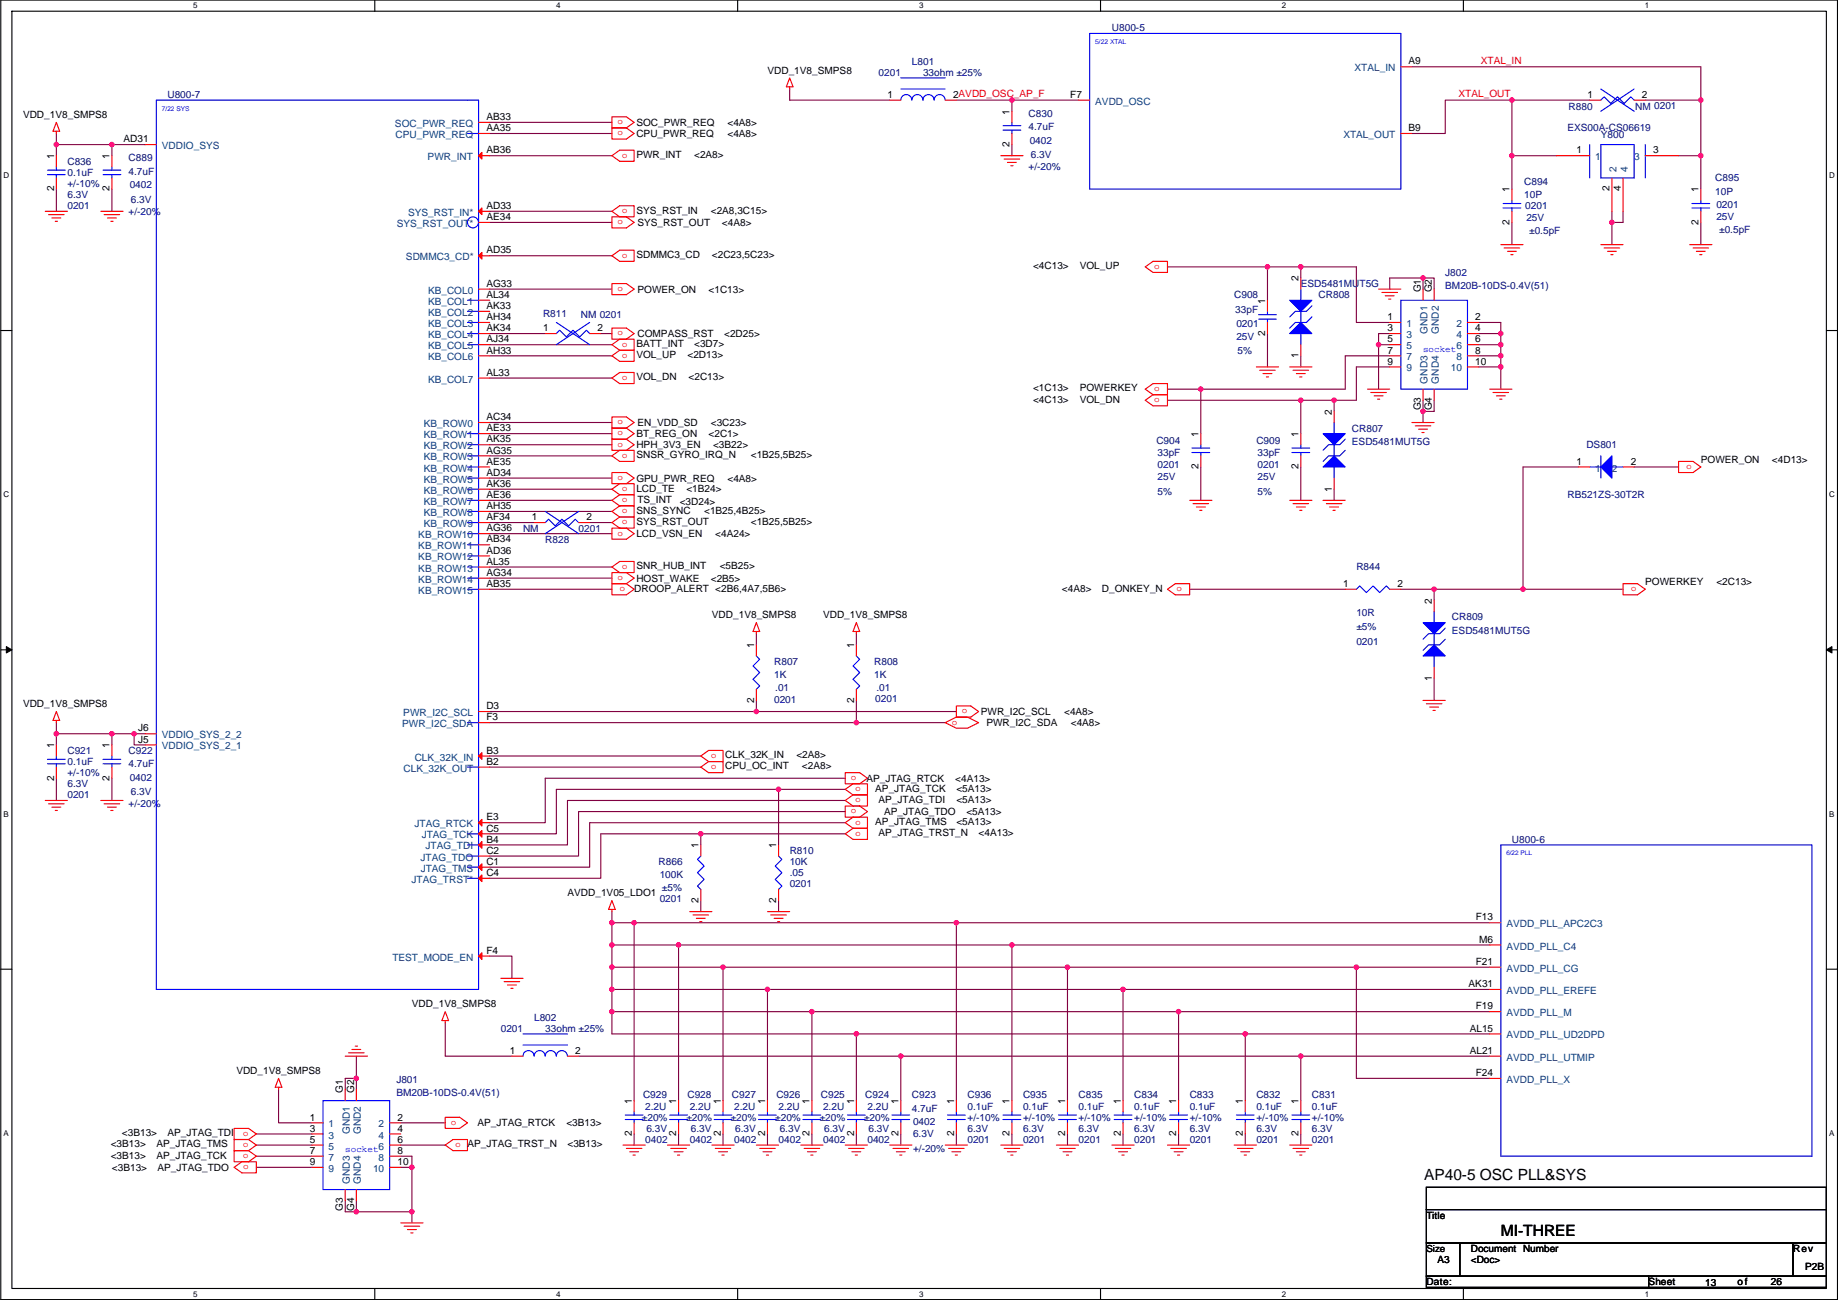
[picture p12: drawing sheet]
<svg xmlns="http://www.w3.org/2000/svg" width="420mm" height="297mm" viewBox="0 0 420 297" stroke-linecap="round" stroke-linejoin="round" font-family="sans-serif">
<defs><g id="words">
<text font-size="3.6" x="343.1" y="282.4">MI-THREE</text>
<text font-size="3.5" x="325.6" y="269.6">AP40-5 OSC PLL&amp;SYS</text>
<g font-size="2.3" fill="#000080">
<text x="254.2" y="7.2">U800-5</text>
<text x="200.8" y="17.3">0201</text>
<text x="208.5" y="14.8">L801</text>
<text x="211" y="17.3">33ohm ±25%</text>
<text x="38.3" y="22.4">U800-7</text>
<text x="235.1" y="26.7">C830</text>
<text x="235.1" y="29.8">4.7uF</text>
<text x="358.6" y="25.2">R880</text>
<text x="373.8" y="25.2">NM 0201</text>
<text x="235.4" y="32.8">0402</text>
<text x="358.3" y="30">EXS00A-CS06619</text>
<text x="365.9" y="31.5">Y800</text>
<text x="15.4" y="37.6">C836</text>
<text x="15.4" y="40.2">0.1uF</text>
<text x="29.4" y="36.9">C889</text>
<text x="29.4" y="39.9">4.7uF</text>
<text x="235.1" y="38.9">+/-20%</text>
<text x="235.6" y="36.1">6.3V</text>
<text x="392.1" y="41.4">C895</text>
<text x="15.4" y="47.8">0201</text>
<text x="15.4" y="45.3">6.3V</text>
<text x="15.4" y="42.7">+/-10%</text>
<text x="29.6" y="43">0402</text>
<text x="29.9" y="46.3">6.3V</text>
<text x="348.4" y="42.2">C894</text>
<text x="348.4" y="45.3">10P</text>
<text x="348.7" y="47.8">0201</text>
<text x="392.1" y="44.5">10P</text>
<text x="392.4" y="47.5">0201</text>
<text x="29.4" y="49.1">+/-20%</text>
<text x="348.9" y="50.6">25V</text>
<text x="349.6" y="53.4">±0.5pF</text>
<text x="392.4" y="50.3">25V</text>
<text x="393" y="53.1">±0.5pF</text>
<text x="297.4" y="65.6">ESD5481MUT5G</text>
<text x="330.4" y="63">J802</text>
<text x="282.1" y="68.1">C908</text>
<text x="282.4" y="71.4">33pF</text>
<text x="301.4" y="68.1">CR808</text>
<text x="330.4" y="66.1">BM20B-10DS-0.4V(51)</text>
<text x="124.1" y="72.4">R811</text>
<text x="132.8" y="72.7">NM 0201</text>
<text x="282.6" y="74.7">0201</text>
<text x="282.6" y="77.8">25V</text>
<text x="282.9" y="80.8">5%</text>
<text x="264.3" y="101.4">C904</text>
<text x="287.2" y="101.4">C909</text>
<text x="309" y="98.6">CR807</text>
<text x="309" y="101.6">ESD5481MUT5G</text>
<text x="264.6" y="104.2">33pF</text>
<text x="264.6" y="107">0201</text>
<text x="287.5" y="104.2">33pF</text>
<text x="287.5" y="107">0201</text>
<text x="362.6" y="102.4">DS801</text>
<text x="264.6" y="109.8">25V</text>
<text x="264.6" y="113.1">5%</text>
<text x="287.5" y="109.8">25V</text>
<text x="287.5" y="113.1">5%</text>
<text x="358.3" y="113.8">RB521ZS-30T2R</text>
<text x="119.6" y="121.5">NM</text>
<text x="124.6" y="124">R828</text>
<text x="132.3" y="121.5">0201</text>
<text x="310.1" y="130.3">R844</text>
<text x="310.1" y="140.8">10R</text>
<text x="331.9" y="141.8">CR809</text>
<text x="310.1" y="144.1">±5%</text>
<text x="310.1" y="147.4">0201</text>
<text x="331.9" y="144.8">ESD5481MUT5G</text>
<text x="177" y="151.9">R807</text>
<text x="177" y="155">1K</text>
<text x="199.8" y="151.9">R808</text>
<text x="199.8" y="155">1K</text>
<text x="177" y="160.6">0201</text>
<text x="177.2" y="157.8">.01</text>
<text x="200.1" y="160.3">0201</text>
<text x="200.3" y="157.8">.01</text>
<text x="15.4" y="172.3">C921</text>
<text x="29.4" y="172.3">C922</text>
<text x="15.4" y="174.8">0.1uF</text>
<text x="15.4" y="179.9">6.3V</text>
<text x="15.4" y="177.3">+/-10%</text>
<text x="29.4" y="175.3">4.7uF</text>
<text x="29.6" y="178.4">0402</text>
<text x="15.4" y="182.4">0201</text>
<text x="29.4" y="184.4">+/-20%</text>
<text x="29.9" y="181.7">6.3V</text>
<text x="150.5" y="197.7">R866</text>
<text x="180.5" y="195.1">R810</text>
<text x="180.5" y="197.7">10K</text>
<text x="345.6" y="192.6">U800-6</text>
<text x="150.8" y="200.7">100K</text>
<text x="151.3" y="203.5">±5%</text>
<text x="180.5" y="200.2">.05</text>
<text x="180.5" y="202.7">0201</text>
<text x="150.8" y="206">0201</text>
<text x="122.1" y="233.2">L802</text>
<text x="114.5" y="235.8">0201</text>
<text x="124.6" y="235.8">33ohm ±25%</text>
<text x="90.6" y="247.4">J801</text>
<text x="90.6" y="250.5">BM20B-10DS-0.4V(51)</text>
<text x="147" y="251">C929</text>
<text x="157.2" y="251">C928</text>
<text x="167.3" y="251">C927</text>
<text x="177.5" y="251">C926</text>
<text x="187.6" y="251">C925</text>
<text x="197.8" y="251">C924</text>
<text x="208.5" y="251">C923</text>
<text x="221.2" y="251">C936</text>
<text x="233.9" y="251">C935</text>
<text x="246.6" y="251">C835</text>
<text x="259.3" y="251">C834</text>
<text x="272" y="251">C833</text>
<text x="287.2" y="251">C832</text>
<text x="299.9" y="251">C831</text>
<text x="146.7" y="256.1">±20%</text>
<text x="147.5" y="253.5">2.2U</text>
<text x="156.9" y="256.1">±20%</text>
<text x="157.7" y="253.5">2.2U</text>
<text x="167.1" y="256.1">±20%</text>
<text x="167.8" y="253.5">2.2U</text>
<text x="177.2" y="256.1">±20%</text>
<text x="178" y="253.5">2.2U</text>
<text x="187.4" y="256.1">±20%</text>
<text x="188.1" y="253.5">2.2U</text>
<text x="197.5" y="256.1">±20%</text>
<text x="198.3" y="253.5">2.2U</text>
<text x="208.5" y="254">4.7uF</text>
<text x="208.7" y="257.1">0402</text>
<text x="221.2" y="253.5">0.1uF</text>
<text x="221.2" y="256.1">+/-10%</text>
<text x="233.9" y="253.5">0.1uF</text>
<text x="233.9" y="256.1">+/-10%</text>
<text x="246.6" y="253.5">0.1uF</text>
<text x="246.6" y="256.1">+/-10%</text>
<text x="259.3" y="253.5">0.1uF</text>
<text x="259.3" y="256.1">+/-10%</text>
<text x="272" y="253.5">0.1uF</text>
<text x="272" y="256.1">+/-10%</text>
<text x="287.2" y="253.5">0.1uF</text>
<text x="287.2" y="256.1">+/-10%</text>
<text x="299.9" y="253.5">0.1uF</text>
<text x="299.9" y="256.1">+/-10%</text>
<text x="147.5" y="261.2">0402</text>
<text x="147.8" y="258.6">6.3V</text>
<text x="157.7" y="261.2">0402</text>
<text x="157.9" y="258.6">6.3V</text>
<text x="167.8" y="261.2">0402</text>
<text x="168.1" y="258.6">6.3V</text>
<text x="178" y="261.2">0402</text>
<text x="178.2" y="258.6">6.3V</text>
<text x="188.1" y="261.2">0402</text>
<text x="188.4" y="258.6">6.3V</text>
<text x="198.3" y="261.2">0402</text>
<text x="198.6" y="258.6">6.3V</text>
<text x="208.7" y="259.9">6.3V</text>
<text x="208.7" y="263.2">+/-20%</text>
<text x="221.2" y="261.2">0201</text>
<text x="221.2" y="258.6">6.3V</text>
<text x="233.9" y="261.2">0201</text>
<text x="233.9" y="258.6">6.3V</text>
<text x="246.6" y="261.2">0201</text>
<text x="246.6" y="258.6">6.3V</text>
<text x="259.3" y="261.2">0201</text>
<text x="259.3" y="258.6">6.3V</text>
<text x="272" y="261.2">0201</text>
<text x="272" y="258.6">6.3V</text>
<text x="287.2" y="261.2">0201</text>
<text x="287.2" y="258.6">6.3V</text>
<text x="299.9" y="261.2">0201</text>
<text x="299.9" y="258.6">6.3V</text>
</g>
<g font-size="2.3">
<text x="175.4" y="16.8">VDD_1V8_SMPS8</text>
<text x="322" y="14.7">A9</text>
<text x="202.9" y="22.4">1</text>
<text x="217.9" y="22.4">2AVDD_OSC_AP_F</text>
<text x="244.7" y="22.4">F7</text>
<text x="362.9" y="22.4">1</text>
<text x="375.3" y="22.4">2</text>
<text x="5.3" y="27">VDD_1V8_SMPS8</text>
<text x="111.2" y="27.4">AB33</text>
<text x="111.2" y="30">AA35</text>
<text x="145.5" y="28.7">SOC_PWR_REQ</text>
<text x="166.3" y="28.7">&lt;4A8&gt;</text>
<text x="230.8" y="26.2" transform="rotate(-90 230.8 26.2)">1</text>
<text x="322" y="30">B9</text>
<text x="28.2" y="32.5">AD31</text>
<text x="111.2" y="35.1">AB36</text>
<text x="145.5" y="31.3">CPU_PWR_REQ</text>
<text x="166.3" y="31.3">&lt;4A8&gt;</text>
<text x="230.8" y="33.6" transform="rotate(-90 230.8 33.6)">2</text>
<text x="360.4" y="35.1">1</text>
<text x="377.9" y="35.1">3</text>
<text x="12.4" y="36.3" transform="rotate(-90 12.4 36.3)">1</text>
<text x="25.1" y="36.3" transform="rotate(-90 25.1 36.3)">1</text>
<text x="145.5" y="36.1">PWR_INT</text>
<text x="158.7" y="36.1">&lt;2A8&gt;</text>
<text x="12.4" y="43.7" transform="rotate(-90 12.4 43.7)">2</text>
<text x="25.1" y="43.7" transform="rotate(-90 25.1 43.7)">2</text>
<text x="111.2" y="47.8">AD33</text>
<text x="345.1" y="44" transform="rotate(-90 345.1 44)">1</text>
<text x="368" y="43.7" transform="rotate(-90 368 43.7)">2</text>
<text x="370.5" y="43.7" transform="rotate(-90 370.5 43.7)">4</text>
<text x="388.3" y="44" transform="rotate(-90 388.3 44)">1</text>
<text x="111.2" y="50.3">AE34</text>
<text x="145.5" y="48.8">SYS_RST_IN</text>
<text x="145.7" y="51.6">SYS_RST_OUT</text>
<text x="162.5" y="48.8">&lt;2A8,3C15&gt;</text>
<text x="165" y="51.6">&lt;4A8&gt;</text>
<text x="345.1" y="51.4" transform="rotate(-90 345.1 51.4)">2</text>
<text x="388.3" y="51.4" transform="rotate(-90 388.3 51.4)">2</text>
<text x="111.2" y="57.9">AD35</text>
<text x="145.5" y="59">SDMMC3_CD</text>
<text x="162.7" y="59">&lt;2C23,5C23&gt;</text>
<text x="111.2" y="65.5">AG33</text>
<text x="236.1" y="61.5">&lt;4C13&gt;</text>
<text x="246.8" y="61.5">VOL_UP</text>
<text x="296.8" y="64.3" transform="rotate(-90 296.8 64.3)">2</text>
<text x="111.2" y="70.6">AK33</text>
<text x="111.2" y="68.1">AL34</text>
<text x="145.7" y="66.8">POWER_ON</text>
<text x="162" y="66.8">&lt;1C13&gt;</text>
<text x="289.2" y="69.4" transform="rotate(-90 289.2 69.4)">1</text>
<text x="324.8" y="66.8" transform="rotate(-90 324.8 66.8)">G1</text>
<text x="327.3" y="66.8" transform="rotate(-90 327.3 66.8)">G2</text>
<text x="111.2" y="75.7">AK34</text>
<text x="111.2" y="73.2">AH34</text>
<text x="124.1" y="75.7">1</text>
<text x="136.6" y="75.7">2</text>
<text x="145.7" y="77">COMPASS_RST</text>
<text x="165.5" y="77">&lt;2D25&gt;</text>
<text x="289.2" y="76.8" transform="rotate(-90 289.2 76.8)">2</text>
<text x="317.2" y="73.2">1</text>
<text x="317.2" y="75.7">3</text>
<text x="337.2" y="73.2">2</text>
<text x="337.2" y="75.7">4</text>
<text x="111.2" y="80.8">AH33</text>
<text x="111.2" y="78.2">AJ34</text>
<text x="145.5" y="79.3">BATT_INT</text>
<text x="145.5" y="81.8">VOL_UP</text>
<text x="157.2" y="81.8">&lt;2D13&gt;</text>
<text x="158.7" y="79.3">&lt;3D7&gt;</text>
<text x="296.8" y="81.8" transform="rotate(-90 296.8 81.8)">1</text>
<text x="317.2" y="78.2">5</text>
<text x="317.2" y="80.8">7</text>
<text x="317.2" y="83.3">9</text>
<text x="337.2" y="78.2">6</text>
<text x="337.2" y="80.8">8</text>
<text x="337.2" y="83.3">10</text>
<text x="111.2" y="85.9">AL33</text>
<text x="145.5" y="86.9">VOL_DN</text>
<text x="157.4" y="86.9">&lt;2C13&gt;</text>
<text x="236.1" y="89.5">&lt;1C13&gt;</text>
<text x="246.8" y="89.5">POWERKEY</text>
<text x="236.1" y="92">&lt;4C13&gt;</text>
<text x="246.8" y="92">VOL_DN</text>
<text x="304.4" y="94.8" transform="rotate(-90 304.4 94.8)">2</text>
<text x="324.8" y="93.8" transform="rotate(-90 324.8 93.8)">G3</text>
<text x="327.3" y="93.8" transform="rotate(-90 327.3 93.8)">G4</text>
<text x="111.2" y="101.1">AK35</text>
<text x="111.2" y="98.6">AE33</text>
<text x="111.2" y="96">AC34</text>
<text x="145.5" y="99.9">BT_REG_ON</text>
<text x="145.7" y="97.3">EN_VDD_SD</text>
<text x="162" y="99.9">&lt;2C1&gt;</text>
<text x="162.5" y="97.3">&lt;3C23&gt;</text>
<text x="274" y="99.8" transform="rotate(-90 274 99.8)">1</text>
<text x="296.8" y="99.8" transform="rotate(-90 296.8 99.8)">1</text>
<text x="111.2" y="106.2">AE35</text>
<text x="111.2" y="103.6">AG35</text>
<text x="145.5" y="104.7">SNSR_GYRO_IRQ_N</text>
<text x="145.5" y="102.4">HPH_3V3_EN</text>
<text x="163" y="102.4">&lt;3B22&gt;</text>
<text x="171.6" y="104.7">&lt;1B25,5B25&gt;</text>
<text x="274" y="107.2" transform="rotate(-90 274 107.2)">2</text>
<text x="296.8" y="107.2" transform="rotate(-90 296.8 107.2)">2</text>
<text x="360.4" y="106.2">1</text>
<text x="372.8" y="106.2">2</text>
<text x="388.8" y="105.7">POWER_ON</text>
<text x="405.1" y="105.7">&lt;4D13&gt;</text>
<text x="111.2" y="113.8">AE36</text>
<text x="111.2" y="111.3">AK36</text>
<text x="111.2" y="108.7">AD34</text>
<text x="145.5" y="112.3">LCD_TE</text>
<text x="145.5" y="110">GPU_PWR_REQ</text>
<text x="156.9" y="112.3">&lt;1B24&gt;</text>
<text x="166.3" y="110">&lt;4A8&gt;</text>
<text x="304.4" y="112.3" transform="rotate(-90 304.4 112.3)">1</text>
<text x="111.2" y="118.9">AF34</text>
<text x="111.2" y="116.3">AH35</text>
<text x="121.6" y="118.9">1</text>
<text x="134" y="118.9">2</text>
<text x="145.5" y="117.4">SNS_SYNC</text>
<text x="145.5" y="119.9">SYS_RST_OUT</text>
<text x="145.7" y="114.9">TS_INT</text>
<text x="155.4" y="115.4">&lt;3D24&gt;</text>
<text x="161" y="117.4">&lt;1B25,4B25&gt;</text>
<text x="171.6" y="119.9">&lt;1B25,5B25&gt;</text>
<text x="111.2" y="124">AB34</text>
<text x="111.2" y="121.4">AG36</text>
<text x="145.5" y="122.7">LCD_VSN_EN</text>
<text x="163.5" y="122.7">&lt;4A24&gt;</text>
<text x="111.2" y="131.6">AG34</text>
<text x="111.2" y="129">AL35</text>
<text x="111.2" y="126.5">AD36</text>
<text x="145.5" y="130.1">SNR_HUB_INT</text>
<text x="164.5" y="130.1">&lt;5B25&gt;</text>
<text x="111.2" y="134.1">AB35</text>
<text x="145" y="135.2">DROOP_ALERT &lt;2B6,4A7,5B6&gt;</text>
<text x="145.5" y="132.9">HOST_WAKE</text>
<text x="162.5" y="132.9">&lt;2B5&gt;</text>
<text x="242.7" y="135.2">&lt;4A8&gt;</text>
<text x="251.9" y="135.2">D_ONKEY_N</text>
<text x="307" y="134.1">1</text>
<text x="319.5" y="134.1">2</text>
<text x="327.3" y="137.9" transform="rotate(-90 327.3 137.9)">2</text>
<text x="376.1" y="133.6">POWERKEY</text>
<text x="392.4" y="133.6">&lt;2C13&gt;</text>
<text x="162.7" y="141.3">VDD_1V8_SMPS8</text>
<text x="188.1" y="141.3">VDD_1V8_SMPS8</text>
<text x="172.4" y="148.1" transform="rotate(-90 172.4 148.1)">1</text>
<text x="195.2" y="148.1" transform="rotate(-90 195.2 148.1)">1</text>
<text x="327.3" y="155.5" transform="rotate(-90 327.3 155.5)">1</text>
<text x="5.3" y="161.6">VDD_1V8_SMPS8</text>
<text x="172.4" y="160.6" transform="rotate(-90 172.4 160.6)">2</text>
<text x="195.2" y="160.6" transform="rotate(-90 195.2 160.6)">2</text>
<text x="31.5" y="167.1">J6</text>
<text x="111.2" y="164.6">F3</text>
<text x="111.2" y="162.1">D3</text>
<text x="224.2" y="163.4">PWR_I2C_SCL</text>
<text x="225.5" y="165.9">PWR_I2C_SDA</text>
<text x="243.3" y="163.4">&lt;4A8&gt;</text>
<text x="244.8" y="165.9">&lt;4A8&gt;</text>
<text x="12.4" y="171" transform="rotate(-90 12.4 171)">1</text>
<text x="25.1" y="171" transform="rotate(-90 25.1 171)">1</text>
<text x="31.5" y="169.7">J5</text>
<text x="111.2" y="172.2">B3</text>
<text x="165.8" y="173.3">CLK_32K_IN</text>
<text x="182" y="173.3">&lt;2A8&gt;</text>
<text x="12.4" y="178.4" transform="rotate(-90 12.4 178.4)">2</text>
<text x="25.1" y="178.4" transform="rotate(-90 25.1 178.4)">2</text>
<text x="111.2" y="174.8">B2</text>
<text x="165.8" y="175.8">CPU_OC_INT</text>
<text x="183.3" y="175.8">&lt;2A8&gt;</text>
<text x="198" y="178.6">AP_JTAG_RTCK</text>
<text x="218.4" y="178.6">&lt;4A13&gt;</text>
<text x="200.1" y="180.9">AP_JTAG_TCK</text>
<text x="200.8" y="183.4">AP_JTAG_TDI</text>
<text x="218.6" y="180.9">&lt;5A13&gt;</text>
<text x="218.6" y="183.4">&lt;5A13&gt;</text>
<text x="111.2" y="190">C5</text>
<text x="111.2" y="187.5">E3</text>
<text x="200.1" y="188.5">AP_JTAG_TMS</text>
<text x="200.8" y="191.1">AP_JTAG_TRST_N</text>
<text x="202.1" y="186.2">AP_JTAG_TDO</text>
<text x="218.6" y="188.5">&lt;5A13&gt;</text>
<text x="220.9" y="186.2">&lt;5A13&gt;</text>
<text x="223.7" y="191.1">&lt;4A13&gt;</text>
<text x="111.2" y="192.5">B4</text>
<text x="111.2" y="197.6">C1</text>
<text x="111.2" y="195.1">C2</text>
<text x="159.7" y="193.8" transform="rotate(-90 159.7 193.8)">1</text>
<text x="177.5" y="193.8" transform="rotate(-90 177.5 193.8)">1</text>
<text x="111.2" y="200.2">C4</text>
<text x="129.7" y="204.8">AVDD_1V05_LDO1</text>
<text x="159.7" y="206.3" transform="rotate(-90 159.7 206.3)">2</text>
<text x="177.5" y="206.3" transform="rotate(-90 177.5 206.3)">2</text>
<text x="337.4" y="210.3">F13</text>
<text x="338.1" y="215.4">M6</text>
<text x="111.2" y="217.9">F4</text>
<text x="337.4" y="220.5">F21</text>
<text x="335.7" y="225.6">AK31</text>
<text x="94.2" y="230.2">VDD_1V8_SMPS8</text>
<text x="337.4" y="230.6">F19</text>
<text x="336" y="235.7">AL15</text>
<text x="54" y="245.4">VDD_1V8_SMPS8</text>
<text x="116.5" y="240.8">1</text>
<text x="131.5" y="240.8">2</text>
<text x="336" y="240.8">AL21</text>
<text x="337.4" y="245.9">F24</text>
<text x="78.4" y="249.7" transform="rotate(-90 78.4 249.7)">G1</text>
<text x="80.9" y="249.7" transform="rotate(-90 80.9 249.7)">G2</text>
<text x="70.8" y="256">1</text>
<text x="90.9" y="256">2</text>
<text x="109.1" y="257.3">AP_JTAG_RTCK</text>
<text x="129.5" y="257.3">&lt;3B13&gt;</text>
<text x="144.4" y="252.2" transform="rotate(-90 144.4 252.2)">1</text>
<text x="154.6" y="252.2" transform="rotate(-90 154.6 252.2)">1</text>
<text x="164.8" y="252.2" transform="rotate(-90 164.8 252.2)">1</text>
<text x="174.9" y="252.2" transform="rotate(-90 174.9 252.2)">1</text>
<text x="185.1" y="252.2" transform="rotate(-90 185.1 252.2)">1</text>
<text x="195.2" y="252.2" transform="rotate(-90 195.2 252.2)">1</text>
<text x="205.4" y="252.2" transform="rotate(-90 205.4 252.2)">1</text>
<text x="218.1" y="252.2" transform="rotate(-90 218.1 252.2)">1</text>
<text x="230.8" y="252.2" transform="rotate(-90 230.8 252.2)">1</text>
<text x="243.5" y="252.2" transform="rotate(-90 243.5 252.2)">1</text>
<text x="256.2" y="252.2" transform="rotate(-90 256.2 252.2)">1</text>
<text x="268.9" y="252.2" transform="rotate(-90 268.9 252.2)">1</text>
<text x="284.1" y="252.2" transform="rotate(-90 284.1 252.2)">1</text>
<text x="296.8" y="252.2" transform="rotate(-90 296.8 252.2)">1</text>
<text x="25.3" y="262.2">&lt;3B13&gt;</text>
<text x="27.9" y="259.6">&lt;3B13&gt;</text>
<text x="35.7" y="262.2">AP_JTAG_TMS</text>
<text x="38.3" y="259.6">AP_JTAG_TDI</text>
<text x="70.8" y="258.6">3</text>
<text x="70.8" y="261.1">5</text>
<text x="70.8" y="263.7">7</text>
<text x="90.9" y="258.6">4</text>
<text x="90.9" y="261.1">6</text>
<text x="90.9" y="263.7">8</text>
<text x="106.9" y="262.2">AP_JTAG_TRST_N</text>
<text x="129.7" y="262.2">&lt;3B13&gt;</text>
<text x="144.4" y="259.6" transform="rotate(-90 144.4 259.6)">2</text>
<text x="154.6" y="259.6" transform="rotate(-90 154.6 259.6)">2</text>
<text x="164.8" y="259.6" transform="rotate(-90 164.8 259.6)">2</text>
<text x="174.9" y="259.6" transform="rotate(-90 174.9 259.6)">2</text>
<text x="185.1" y="259.6" transform="rotate(-90 185.1 259.6)">2</text>
<text x="195.2" y="259.6" transform="rotate(-90 195.2 259.6)">2</text>
<text x="205.4" y="259.6" transform="rotate(-90 205.4 259.6)">2</text>
<text x="218.1" y="259.6" transform="rotate(-90 218.1 259.6)">2</text>
<text x="230.8" y="259.6" transform="rotate(-90 230.8 259.6)">2</text>
<text x="243.5" y="259.6" transform="rotate(-90 243.5 259.6)">2</text>
<text x="256.2" y="259.6" transform="rotate(-90 256.2 259.6)">2</text>
<text x="268.9" y="259.6" transform="rotate(-90 268.9 259.6)">2</text>
<text x="284.1" y="259.6" transform="rotate(-90 284.1 259.6)">2</text>
<text x="296.8" y="259.6" transform="rotate(-90 296.8 259.6)">2</text>
<text x="25.3" y="264.7">&lt;3B13&gt;</text>
<text x="25.6" y="267.5">&lt;3B13&gt;</text>
<text x="35.7" y="264.7">AP_JTAG_TCK</text>
<text x="36" y="267.5">AP_JTAG_TDO</text>
<text x="70.8" y="266.2">9</text>
<text x="90.9" y="266.2">10</text>
<text x="78.4" y="276.7" transform="rotate(-90 78.4 276.7)">G3</text>
<text x="80.9" y="276.7" transform="rotate(-90 80.9 276.7)">G4</text>
<text x="326.1" y="278.4">Title</text>
<text x="336.2" y="286">Document Number</text>
<text x="409.9" y="286">Rev</text>
<text x="326.1" y="293.7">Date:</text>
<text x="328.6" y="288.6">A3</text>
<text x="336.2" y="288.6">&lt;Doc&gt;</text>
<text x="376.9" y="293.7">Sheet</text>
<text x="389.8" y="293.9">13</text>
<text x="397.2" y="293.7">of</text>
<text x="404.8" y="293.7">26</text>
<text x="412.7" y="290.1">P2B</text>
</g>
<g font-size="2.3" fill="#004080">
<text x="309.7" y="16.3">XTAL_IN</text>
<text x="250.4" y="23.9">AVDD_OSC</text>
<text x="90.3" y="29">SOC_PWR_REQ</text>
<text x="37" y="34.1">VDDIO_SYS</text>
<text x="90.4" y="31.5">CPU_PWR_REQ</text>
<text x="307.1" y="31.5">XTAL_OUT</text>
<text x="97.8" y="36.6">PWR_INT</text>
<text x="364.7" y="36.6">1</text>
<text x="369.5" y="39.4" transform="rotate(-90 369.5 39.4)">2</text>
<text x="372.1" y="39.4" transform="rotate(-90 372.1 39.4)">4</text>
<text x="373.6" y="36.6">3</text>
<text x="90.7" y="51.9">SYS_RST_OUT*</text>
<text x="93.3" y="49.3">SYS_RST_IN*</text>
<text x="92.8" y="59.5">SDMMC3_CD*</text>
<text x="97.8" y="69.6">KB_COL1</text>
<text x="97.8" y="67.1">KB_COL0</text>
<text x="97.8" y="77.3">KB_COL4</text>
<text x="97.8" y="74.7">KB_COL3</text>
<text x="97.8" y="72.2">KB_COL2</text>
<text x="321.5" y="74.7">1</text>
<text x="321.5" y="77.3">3</text>
<text x="326.4" y="76.3" transform="rotate(-90 326.4 76.3)">GND1</text>
<text x="328.9" y="76.3" transform="rotate(-90 328.9 76.3)">GND2</text>
<text x="332.9" y="74.7">2</text>
<text x="332.9" y="77.3">4</text>
<text x="97.8" y="82.3">KB_COL6</text>
<text x="97.8" y="79.8">KB_COL5</text>
<text x="321.5" y="79.8">5</text>
<text x="321.5" y="82.3">7</text>
<text x="332.9" y="79.8">6</text>
<text x="332.9" y="82.3">8</text>
<text x="97.8" y="87.4">KB_COL7</text>
<text x="321.5" y="84.9">9</text>
<text x="326.4" y="87.7" transform="rotate(-90 326.4 87.7)">GND3</text>
<text x="328.9" y="87.7" transform="rotate(-90 328.9 87.7)">GND4</text>
<text x="331.6" y="84.9">10</text>
<text x="96.9" y="100.1">KB_ROW1</text>
<text x="96.9" y="97.6">KB_ROW0</text>
<text x="96.9" y="107.7">KB_ROW4</text>
<text x="96.9" y="105.2">KB_ROW3</text>
<text x="96.9" y="102.7">KB_ROW2</text>
<text x="364.7" y="107.7">1</text>
<text x="368.5" y="107.7">2</text>
<text x="96.9" y="112.8">KB_ROW6</text>
<text x="96.9" y="110.3">KB_ROW5</text>
<text x="96.9" y="117.9">KB_ROW8</text>
<text x="96.9" y="115.4">KB_ROW7</text>
<text x="95.6" y="125.5">KB_ROW11</text>
<text x="95.6" y="123">KB_ROW10</text>
<text x="96.9" y="120.4">KB_ROW9</text>
<text x="95.6" y="130.6">KB_ROW13</text>
<text x="95.6" y="128.1">KB_ROW12</text>
<text x="95.6" y="135.7">KB_ROW15</text>
<text x="95.6" y="133.1">KB_ROW14</text>
<text x="91.9" y="166.2">PWR_I2C_SDA</text>
<text x="92.2" y="163.6">PWR_I2C_SCL</text>
<text x="37" y="171.2">VDDIO_SYS_2_1</text>
<text x="37" y="168.7">VDDIO_SYS_2_2</text>
<text x="94.8" y="173.8">CLK_32K_IN</text>
<text x="92.2" y="176.3">CLK_32K_OUT</text>
<text x="94.8" y="189">JTAG_RTCK</text>
<text x="96.4" y="191.6">JTAG_TCK</text>
<text x="96.1" y="196.6">JTAG_TDO</text>
<text x="97.3" y="194.1">JTAG_TDI</text>
<text x="94.1" y="201.7">JTAG_TRST*</text>
<text x="96.2" y="199.2">JTAG_TMS</text>
<text x="344.3" y="211.9">AVDD_PLL_APC2C3</text>
<text x="89.7" y="219.5">TEST_MODE_EN</text>
<text x="344.3" y="217">AVDD_PLL_C4</text>
<text x="344.3" y="227.1">AVDD_PLL_EREFE</text>
<text x="344.3" y="222">AVDD_PLL_CG</text>
<text x="344.3" y="232.2">AVDD_PLL_M</text>
<text x="344.3" y="237.3">AVDD_PLL_UD2DPD</text>
<text x="344.3" y="242.4">AVDD_PLL_UTMIP</text>
<text x="344.3" y="247.4">AVDD_PLL_X</text>
<text x="75.1" y="257.6">1</text>
<text x="86.5" y="257.6">2</text>
<text x="75.1" y="260.1">3</text>
<text x="75.1" y="262.7">5</text>
<text x="80" y="259.2" transform="rotate(-90 80 259.2)">GND1</text>
<text x="82.5" y="259.2" transform="rotate(-90 82.5 259.2)">GND2</text>
<text x="86.5" y="260.1">4</text>
<text x="86.5" y="262.7">6</text>
<text x="75.1" y="265.2">7</text>
<text x="75.1" y="267.8">9</text>
<text x="85.3" y="267.8">10</text>
<text x="86.5" y="265.2">8</text>
<text x="80" y="270.5" transform="rotate(-90 80 270.5)">GND3</text>
<text x="82.5" y="270.5" transform="rotate(-90 82.5 270.5)">GND4</text>
</g>
<g font-size="2.3" fill="#f00">
<text x="338.5" y="14.5">XTAL_IN</text>
<text x="333.4" y="22.2">XTAL_OUT</text>
</g>
<text font-size="2.2" x="326.1" y="286">Size</text>
<g font-size="2.1" fill="#f00">
<text x="141.1" y="28.4">o</text>
<text x="141.1" y="30.9">o</text>
<text x="143.4" y="35.1" transform="rotate(180 143.4 35.1)">o</text>
<text x="143.4" y="47.8" transform="rotate(180 143.4 47.8)">o</text>
<text x="141.1" y="51.2">o</text>
<text x="143.4" y="58" transform="rotate(180 143.4 58)">o</text>
<text x="263.8" y="61.4">o</text>
<text x="141.1" y="66.5">o</text>
<text x="141.1" y="76.6">o</text>
<text x="143.4" y="78.3" transform="rotate(180 143.4 78.3)">o</text>
<text x="143.4" y="80.8" transform="rotate(180 143.4 80.8)">o</text>
<text x="143.4" y="85.9" transform="rotate(180 143.4 85.9)">o</text>
<text x="263.8" y="89.3">o</text>
<text x="263.8" y="91.9">o</text>
<text x="141.1" y="99.5">o</text>
<text x="141.1" y="97">o</text>
<text x="141.1" y="102">o</text>
<text x="143.4" y="103.7" transform="rotate(180 143.4 103.7)">o</text>
<text x="386.8" y="106.2" transform="rotate(180 386.8 106.2)">o</text>
<text x="141.1" y="109.7">o</text>
<text x="143.4" y="111.3" transform="rotate(180 143.4 111.3)">o</text>
<text x="143.4" y="113.8" transform="rotate(180 143.4 113.8)">o</text>
<text x="143.4" y="116.4" transform="rotate(180 143.4 116.4)">o</text>
<text x="143.4" y="118.9" transform="rotate(180 143.4 118.9)">o</text>
<text x="141.1" y="122.4">o</text>
<text x="143.4" y="129.1" transform="rotate(180 143.4 129.1)">o</text>
<text x="141.1" y="132.5">o</text>
<text x="142.9" y="134.2" transform="rotate(180 142.9 134.2)">o</text>
<text x="268.9" y="135.1">o</text>
<text x="374.1" y="134.2" transform="rotate(180 374.1 134.2)">o</text>
<text x="217.6" y="165.5">o</text>
<text x="219.9" y="163">o</text>
<text x="163.8" y="172.3" transform="rotate(180 163.8 172.3)">o</text>
<text x="163.8" y="174.8" transform="rotate(180 163.8 174.8)">o</text>
<text x="194.5" y="178.2">o</text>
<text x="196.8" y="179.9" transform="rotate(180 196.8 179.9)">o</text>
<text x="194.5" y="185.9">o</text>
<text x="196.8" y="182.4" transform="rotate(180 196.8 182.4)">o</text>
<text x="196.8" y="187.5" transform="rotate(180 196.8 187.5)">o</text>
<text x="196.8" y="190" transform="rotate(180 196.8 190)">o</text>
<text x="103" y="257">o</text>
<text x="56.8" y="258.6" transform="rotate(180 56.8 258.6)">o</text>
<text x="56.8" y="263.7" transform="rotate(180 56.8 263.7)">o</text>
<text x="56.8" y="261.2" transform="rotate(180 56.8 261.2)">o</text>
<text x="105.3" y="261.2" transform="rotate(180 105.3 261.2)">o</text>
<text x="55.6" y="267.1">o</text>
</g>
<g font-size="2.1" fill="#00f">
<text x="325.3" y="80.5">socket</text>
<text x="78.9" y="263.3">socket</text>
</g>
<g font-size="1.8">
<text x="44.2" y="1.9">5</text>
<text x="127.1" y="1.9">4</text>
<text x="210.1" y="1.9">3</text>
<text x="293" y="1.9">2</text>
<text x="376" y="1.9">1</text>
<text x=".8" y="40.7">D</text>
<text x="418.1" y="40.7">D</text>
<text x=".8" y="113.6">C</text>
<text x="418.1" y="113.6">C</text>
<text x=".8" y="186.6">B</text>
<text x="418.1" y="186.6">B</text>
<text x=".8" y="259.5">A</text>
<text x="418.1" y="259.5">A</text>
<text x="44.2" y="296.3">5</text>
<text x="127.1" y="296.3">4</text>
<text x="210.1" y="296.3">3</text>
<text x="293" y="296.3">2</text>
<text x="376" y="296.3">1</text>
</g>
<g font-size="1.5" fill="#00f">
<text x="250.4" y="10">5/22 XTAL</text>
<text x="37" y="25.3">7/22 SYS</text>
<text x="344.3" y="195.4">6/22 PLL</text>
</g>
</g></defs>
<path d="M.2 0h419.8v296.9h-419.8zM2.7 2.6h414.8v291.8h-414.8z" fill="none" stroke="#000" stroke-width=".25"/>
<g fill="#fff">
<path d="M44.2 .3h1v2h-1z"/>
<path d="M44.2 294.7h1v2h-1z"/>
</g>
<path d="M85.7 0v2.6M85.7 294.4v2.5" fill="none" stroke="#000" stroke-width=".25"/>
<g fill="#fff">
<path d="M127.1 .3h1v2h-1z"/>
<path d="M127.1 294.7h1v2h-1z"/>
</g>
<path d="M168.6 0v2.6M168.6 294.4v2.5" fill="none" stroke="#000" stroke-width=".25"/>
<g fill="#fff">
<path d="M210.1 .3h1v2h-1z"/>
<path d="M210.1 294.7h1v2h-1z"/>
</g>
<path d="M251.6 0v2.6M251.6 294.4v2.5" fill="none" stroke="#000" stroke-width=".25"/>
<g fill="#fff">
<path d="M293 .3h1v2h-1z"/>
<path d="M293 294.7h1v2h-1z"/>
</g>
<path d="M334.5 0v2.6M334.5 294.4v2.5" fill="none" stroke="#000" stroke-width=".25"/>
<g fill="#fff">
<path d="M376 .3h1v2h-1z"/>
<path d="M376 294.7h1v2h-1z"/>
<path d="M.8 39h1.3v2.1h-1.3z"/>
<path d="M418.1 39h1.3v2.1h-1.3z"/>
<path d="M.8 112h1.3v2h-1.3z"/>
<path d="M418.1 112h1.3v2h-1.3z"/>
</g>
<path d="M.2 75.5h2.5M417.5 75.5h2.5" fill="none" stroke="#000" stroke-width=".25"/>
<g fill="#fff">
<path d="M.8 185h1.2v2h-1.2z"/>
<path d="M418.1 185h1.2v2h-1.2z"/>
</g>
<path d="M.2 148.5h2.5M417.5 148.5h2.5" fill="none" stroke="#000" stroke-width=".25"/>
<path d="M1.4 147.7l1.3 .8-1.3 .7zM417.5 148.5l1.3-.8v1.5z" fill="#000" stroke="#000" stroke-width=".23"/>
<g fill="#fff">
<path d="M.8 257.9h1.2v2h-1.2z"/>
<path d="M418.1 257.9h1.2v2h-1.2z"/>
</g>
<path d="M.2 221.4h2.5M417.5 221.4h2.5M326.1 271.3h91.4v5.1h-91.4zM326.1 276.4h91.4v7.6h-91.4zM326.1 291.6h50.8v2.6h-50.8zM326.1 284h7.6v7.6h-7.6zM333.7 284h76.2v7.6h-76.2zM376.9 291.6h40.6v2.6h-40.6zM409.9 284h7.6v7.6h-7.6z" fill="none" stroke="#000" stroke-width=".25"/>
<g fill="none" stroke="#800040" stroke-width=".25">
<path d="M322.8 15.3h66v7.6M12.9 33h12.7M12.9 33v2.6M12.9 30.5v2.5M33.2 33h-7.6v2.6M111.9 30.5h28M111.9 28h28M111.9 35.6h28M180.5 20.3v2.6h22.9M218.6 22.9h12.7M231.3 33v2.6M231.3 22.9v2.5"/>
<path d="M231.3 22.9h15.3M345.6 35.6h10.2M345.6 35.6v7.6M345.6 22.9v12.7M345.6 22.9h-15.2v7.6h-7.6M345.6 22.9h17.8M376.1 22.9h12.7v12.7M383.7 35.6h5.1M388.8 35.6v7.6M12.9 43.2v5.1M25.6 43.2v5.1M111.9 48.3h28"/>
<path d="M111.9 50.8h28M111.9 58.4h28M345.6 50.8v5.1M368.5 48.3v2.5M368.5 50.8v5.1M371 48.3v2.5h-2.5M388.8 50.8v5.1M111.9 76.2h12.7M111.9 78.8h28M111.9 66.1h28M137.3 76.2h2.6M266.9 61h22.8v7.6"/>
<path d="M289.7 76.2v7.6M289.7 61h7.7v2.5M297.4 61h12.7v12.7h7.6M315.1 78.8v10.1M315.1 78.8h2.6M317.7 76.2h-2.6v2.6M325.3 63.5v2.6M325.3 63.5h2.5v2.6M325.3 63.5h-7.6v2.6M338 76.2h5.1M338 78.8h5.1M338 73.7h5.1v2.5"/>
<path d="M343.1 76.2v2.6M343.1 78.8v2.5M111.9 81.3h28M111.9 99.1h28M111.9 86.4h28M111.9 96.5h28M266.9 91.5h30.5M266.9 88.9h7.6M274.5 88.9v10.2M297.4 91.5h7.6M297.4 81.3v2.5M297.4 91.5v7.6"/>
<path d="M305 91.5v2.5M317.7 83.8h-7.6v7.7h-5.1M317.7 81.3h-10.2v7.6h-33M325.3 91.5v2.5M325.3 94v2.5M327.8 91.5v2.5h-2.5M338 81.3h5.1M338 83.8h5.1M343.1 81.3v2.5M343.1 83.8v5.1M111.9 111.8h28M111.9 114.3h28"/>
<path d="M111.9 116.9h28M111.9 109.2h28M111.9 104.2h28M111.9 119.4h10.2M111.9 101.6h28M134.8 119.4h5.1M274.5 106.7v7.6M297.4 106.7v7.6M305 111.8v2.5M360.9 106.7h-12.7v27.9M373.6 106.7h10.1M111.9 129.6h28"/>
<path d="M111.9 121.9h28M111.9 134.6h28M111.9 132.1h28M272 134.6h35.5M320.2 134.6h7.6M327.8 134.6h20.4M327.8 134.6v2.6M348.2 134.6h22.8M172.9 144.8v2.5M195.8 144.8v2.5M327.8 155v5M12.9 177.8v5.1"/>
<path d="M12.9 165.1v2.6M25.6 167.7h5.1M25.6 177.8v5.1M25.6 167.7v2.5M25.6 167.7h-12.7v2.5M30.7 167.7v2.5h2.5M30.7 167.7h2.5M111.9 162.6h61M111.9 172.7h48.3M111.9 175.3h48.3M111.9 165.1h83.9M172.9 160v2.6"/>
<path d="M172.9 162.6h45.7M193.2 177.8h-68.6v10.2h-12.7M195.8 165.1h20.3M195.8 160v5.1M160.2 190.5h-22.9v10.2h-25.4M178 180.4h15.2M178 180.4v12.7M178 180.4h-50.8v10.1h-15.3M193.2 190.5h-33v2.6M193.2 182.9h-63.5v10.2h-17.8M193.2 185.4h-60.9v10.2h-20.4M193.2 188h-58.4v10.1h-22.9"/>
<path d="M111.9 218.5h5.1v5M139.9 210.8h5.1M139.9 215.9v5.1M139.9 210.8v5.1M139.9 208.3v2.5M139.9 215.9h15.2M145 210.8v40.7M145 210.8h73.6M155.1 215.9v35.6M155.1 215.9h76.2M160.2 205.8v2.5M178 205.8v2.5"/>
<path d="M231.3 215.9h109.2M231.3 215.9v35.6M340.5 210.8h-121.9v40.7M101.8 233.7v7.6h15.2M139.9 226.1h35.5M139.9 221h25.4M139.9 231.2h45.7M139.9 221v15.2h55.9M165.3 221h78.7M165.3 221v30.5M185.6 231.2v20.3M185.6 231.2h83.8"/>
<path d="M195.8 236.2v15.3M195.8 236.2h88.9M244 221v30.5M244 221h66.1M256.7 226.1v25.4M256.7 226.1h83.8M256.7 226.1h-81.3v25.4M269.4 231.2v20.3M269.4 231.2h71.1M284.7 236.2v15.3M284.7 236.2h55.8M310.1 221v25.4h30.4"/>
<path d="M310.1 221h30.4M58.6 259.1h12.7M63.7 248.9v7.7h7.6M81.5 246.4h-2.6v2.5M81.5 241.3v5.1M81.5 246.4v2.5M91.6 256.6h10.2M132.3 241.3h73.6M145 259.1v2.5M155.1 259.1v2.5M165.3 259.1v2.5M175.4 259.1v2.5"/>
<path d="M185.6 259.1v2.5M195.8 259.1v2.5M205.9 241.3h91.5M205.9 241.3v10.2M205.9 259.1v2.5M218.6 259.1v2.5M231.3 259.1v2.5M244 259.1v2.5M256.7 259.1v2.5M269.4 259.1v2.5M284.7 259.1v2.5M297.4 259.1v2.5"/>
<path d="M297.4 241.3v10.2M297.4 241.3h43.1M58.6 264.2h12.7M58.6 261.6h12.7M58.6 266.7h12.7M78.9 274.3v2.6h2.6M81.5 274.3v2.6M81.5 276.9h12.7M91.6 266.7h2.6M91.6 261.6h10.2M91.6 264.2h2.6v2.5M94.2 276.9v2.5"/>
<path d="M94.2 266.7v10.2"/>
</g>
<g fill="#f0f" stroke="#f0f" stroke-width=".25">
<circle cx="139.9" cy="231.1" r=".5"/>
<circle cx="368.5" cy="50.8" r=".5"/>
<circle cx="388.8" cy="35.6" r=".5"/>
<circle cx="345.6" cy="35.6" r=".5"/>
<circle cx="388.8" cy="22.9" r=".5"/>
<circle cx="231.3" cy="22.9" r=".5"/>
<circle cx="160.2" cy="190.5" r=".5"/>
<circle cx="297.3" cy="91.4" r=".5"/>
<circle cx="325.3" cy="94" r=".5"/>
<circle cx="327.8" cy="134.6" r=".5"/>
<circle cx="297.3" cy="61" r=".5"/>
<circle cx="289.7" cy="61" r=".5"/>
<circle cx="305" cy="91.4" r=".5"/>
<circle cx="325.3" cy="63.5" r=".5"/>
<circle cx="274.5" cy="88.9" r=".5"/>
<circle cx="315.1" cy="78.7" r=".5"/>
<circle cx="343.1" cy="78.7" r=".5"/>
<circle cx="343.1" cy="76.2" r=".5"/>
<circle cx="343.1" cy="83.8" r=".5"/>
<circle cx="343.1" cy="81.3" r=".5"/>
<circle cx="139.9" cy="215.9" r=".5"/>
<circle cx="139.9" cy="210.8" r=".5"/>
<circle cx="310" cy="221" r=".5"/>
<circle cx="297.3" cy="241.3" r=".5"/>
<circle cx="205.9" cy="241.3" r=".5"/>
<circle cx="284.6" cy="236.2" r=".5"/>
<circle cx="195.7" cy="236.2" r=".5"/>
<circle cx="269.4" cy="231.1" r=".5"/>
<circle cx="185.6" cy="231.1" r=".5"/>
<circle cx="175.4" cy="226.1" r=".5"/>
<circle cx="256.7" cy="226.1" r=".5"/>
<circle cx="244" cy="221" r=".5"/>
<circle cx="165.3" cy="221" r=".5"/>
<circle cx="231.3" cy="215.9" r=".5"/>
<circle cx="155.1" cy="215.9" r=".5"/>
<circle cx="218.6" cy="210.8" r=".5"/>
<circle cx="144.9" cy="210.8" r=".5"/>
<circle cx="348.1" cy="134.6" r=".5"/>
<circle cx="25.6" cy="167.6" r=".5"/>
<circle cx="12.9" cy="167.6" r=".5"/>
<circle cx="172.9" cy="162.6" r=".5"/>
<circle cx="195.7" cy="165.1" r=".5"/>
<circle cx="345.6" cy="22.9" r=".5"/>
<circle cx="25.6" cy="33" r=".5"/>
<circle cx="12.9" cy="33" r=".5"/>
<circle cx="178" cy="180.3" r=".5"/>
<circle cx="30.6" cy="167.6" r=".5"/>
<circle cx="139.9" cy="226.1" r=".5"/>
<circle cx="139.9" cy="221" r=".5"/>
<circle cx="94.1" cy="266.7" r=".5"/>
<circle cx="94.1" cy="276.9" r=".5"/>
<circle cx="81.4" cy="276.9" r=".5"/>
<circle cx="81.4" cy="246.4" r=".5"/>
</g>
<g fill="none" stroke="#f00" stroke-width=".25">
<path d="M180.5 17.8l.8 2h-1.5zM180.5 19.8v.5M320.2 15.3h2.6M12.9 35.6v2.5M12.9 30v.5M12.9 28l.7 2h-1.5zM25.6 35.6v2.5M33.2 33h2.5M109.4 35.6h2.5M109.4 30.5h2.5M109.4 28h2.5M139.9 29.2h3.3l1.8 1.3-1.8 1.3h-3.3z"/>
<path d="M139.9 26.7h3.3l1.8 1.3-1.8 1.2h-3.3zM139.9 35.6l1.8-1.3h3.3v2.6h-3.3zM203.4 22.9h2.5M216.1 22.9h2.5M228.8 35.6h5.1M229.5 36.3h3.6M230.3 37.1h2M231.1 37.9h.5M231.3 25.4v2.6M231.3 30.5v2.5M246.6 22.9h2.5M320.2 30.5h2.6"/>
<path d="M355.8 35.6h7.6M363.4 22.9h2.5M373.6 22.9h2.5M376.1 35.6h7.6M10.3 48.3h5.1M11.1 49h3.6M11.9 49.8h2M12.6 50.6h.5M12.9 40.7v2.5M23 48.3h5.1M23.8 49h3.6M24.6 49.8h2"/>
<path d="M25.3 50.6h.5M25.6 40.7v2.5M109.4 58.4h2.5M109.4 50.8h2.5M109.4 48.3h2.5M139.9 49.6h3.3l1.8 1.2-1.8 1.3h-3.3zM139.9 48.3l1.8-1.3h3.3v2.6h-3.3zM139.9 58.4l1.8-1.2h3.3v2.5h-3.3zM343.1 55.9h5.1M343.8 56.7h3.6M344.6 57.4h2M345.4 58.2h.5"/>
<path d="M345.6 43.2v2.5M345.6 48.3v2.5M365.9 55.9h5.1M366.7 56.7h3.6M367.5 57.4h2M368.2 58.2h.5M368.5 40.7v7.6M371 40.7v7.6M386.3 55.9h5M387 56.7h3.6M387.8 57.4h2M388.5 58.2h.6"/>
<path d="M388.8 43.2v2.5M388.8 48.3v2.5M109.4 78.8h2.5M109.4 76.2h2.5M109.4 73.7h2.5M109.4 71.1h2.5M109.4 68.6h2.5M109.4 66.1h2.5M124.6 76.2h2.6M134.8 76.2h2.5M139.9 64.8h3.3l1.8 1.3-1.8 1.2h-3.3zM139.9 75h3.3l1.8 1.2-1.8 1.3h-3.3z"/>
<path d="M139.9 78.8l1.8-1.3h3.3v2.5h-3.3zM261.8 61l1.8-1.3h3.3v2.6h-3.3zM289.7 68.6v2.5M289.7 73.7v2.5M297.4 78.8v2.5M297.4 63.5v2.6M315.1 66.1h5.1M315.9 66.8h3.6M316.7 67.6h2M317.4 68.3h.5M317.7 73.7h2.5M317.7 76.2h2.5"/>
<path d="M317.7 78.8h2.5M325.3 66.1v2.5M327.8 66.1v2.5M335.5 73.7h2.5M335.5 76.2h2.5M335.5 78.8h2.5M109.4 99.1h2.5M109.4 96.5h2.5M109.4 86.4h2.5M109.4 81.3h2.5M139.9 95.3h3.3l1.8 1.2-1.8 1.3h-3.3zM139.9 81.3l1.8-1.3h3.3v2.6h-3.3z"/>
<path d="M139.9 86.4l1.8-1.3h3.3v2.6h-3.3zM143.2 97.8h-3.3v2.6h3.3M143.2 97.8l1.8 1.3-1.8 1.3M261.8 91.5l1.8-1.3h3.3v2.5h-3.3zM261.8 88.9l1.8-1.2h3.3v2.5h-3.3zM274.5 99.1v2.5M287.2 83.8h5.1M288 84.6h3.5M288.7 85.4h2.1M289.5 86.1h.5M294.8 83.8h5.1M295.6 84.6h3.5"/>
<path d="M296.3 85.4h2.1M297.1 86.1h.5M297.4 99.1v2.5M305 94v2.5M312.6 88.9h5.1M313.4 89.7h3.5M314.1 90.4h2.1M314.9 91.2h.5M317.7 81.3h2.5M317.7 83.8h2.5M322.8 96.5h5M323.5 97.3h3.6"/>
<path d="M324.3 98.1h2M325 98.8h.6M325.3 88.9v2.6M327.8 88.9v2.6M335.5 81.3h2.5M335.5 83.8h2.5M340.5 88.9h5.1M341.3 89.7h3.6M342.1 90.4h2M342.8 91.2h.5M109.4 119.4h2.5M109.4 116.9h2.5"/>
<path d="M109.4 114.3h2.5M109.4 111.8h2.5M109.4 109.2h2.5M109.4 106.7h2.5M109.4 104.2h2.5M109.4 101.6h2.5M122.1 119.4h2.5M132.3 119.4h2.5M139.9 108h3.3l1.8 1.2-1.8 1.3h-3.3zM139.9 100.4h3.3l1.8 1.2-1.8 1.3h-3.3zM139.9 111.8l1.8-1.3h3.3v2.6h-3.3zM139.9 104.2l1.8-1.3h3.3v2.5h-3.3z"/>
<path d="M139.9 119.4l1.8-1.3h3.3v2.6h-3.3zM141.7 115.6l-1.8 1.3 1.8 1.2M141.7 113.1l-1.8 1.2 1.8 1.3M141.7 115.6h3.3v2.5h-3.3M141.7 113.1h3.3v2.5h-3.3M272 114.3h5M272.7 115.1h3.6M273.5 115.8h2M274.2 116.6h.6M274.5 104.2v2.5M294.8 114.3h5.1M295.6 115.1h3.5"/>
<path d="M296.3 115.8h2.1M297.1 116.6h.5M297.4 104.2v2.5M302.4 114.3h5.1M303.2 115.1h3.6M304 115.8h2M304.7 116.6h.5M305 109.2v2.6M360.9 106.7h2.5M371 106.7h2.6M383.7 105.4h3.3l1.8 1.3-1.8 1.3h-3.3zM109.4 134.6h2.5"/>
<path d="M109.4 132.1h2.5M109.4 129.6h2.5M109.4 127h2.5M109.4 124.5h2.5M109.4 121.9h2.5M139.9 130.8h3.3l1.8 1.3-1.8 1.3h-3.3zM139.9 120.7h3.3l1.8 1.2-1.8 1.3h-3.3zM139.9 133.4h3.3l1.8 1.2-1.8 1.3h-3.3zM139.9 129.6l1.8-1.3h3.3v2.5h-3.3zM266.9 134.6l1.8-1.2h3.3v2.5h-3.3zM307.5 134.6h2.6M317.7 134.6h2.5"/>
<path d="M327.8 137.2v2.5M371 133.4h3.3l1.8 1.2-1.8 1.3h-3.3zM172.9 142.3l.8 2h-1.6zM172.9 144.3v.5M172.9 147.3v2.6M172.9 157.5v2.5M195.8 144.3v.5M195.8 147.3v2.6M195.8 157.5v2.5M195.8 142.3l.7 2h-1.5zM327.8 152.4v2.6M12.9 164.6v.5"/>
<path d="M12.9 162.6l.7 2h-1.5zM12.9 170.2v2.5M12.9 175.3v2.5M25.6 170.2v2.5M25.6 175.3v2.5M33.2 170.2h2.5M33.2 167.7h2.5M109.4 175.3h2.5M109.4 172.7h2.5M109.4 165.1h2.5M109.4 162.6h2.5M160.2 172.7l1.8-1.2h3.3v2.5h-3.3z"/>
<path d="M160.2 175.3l1.8-1.3h3.3v2.6h-3.3zM193.2 176.6h3.3l1.8 1.2-1.8 1.3h-3.3zM216.1 165.1l2.5-1.2h2.6l2.5 1.2-2.5 1.3h-2.6zM218.6 161.3h3.3l1.8 1.3-1.8 1.3h-3.3zM325.3 160h5.1M326.1 160.8h3.5M326.8 161.6h2.1M327.6 162.3h.5M10.3 182.9h5.1M11.1 183.7h3.6M11.9 184.4h2M12.6 185.2h.5"/>
<path d="M23 182.9h5.1M23.8 183.7h3.6M24.6 184.4h2M25.3 185.2h.5M109.4 198.1h2.5M109.4 195.6h2.5M109.4 193.1h2.5M109.4 190.5h2.5M109.4 188h2.5M160.2 193.1v2.5M178 193.1v2.5M193.2 184.2h3.3l1.8 1.2-1.8 1.3h-3.3z"/>
<path d="M193.2 180.4l1.8-1.3h3.3v2.5h-3.3zM193.2 182.9l1.8-1.3h3.3v2.6h-3.3zM193.2 188l1.8-1.3h3.3v2.6h-3.3zM193.2 190.5l1.8-1.2h3.3v2.5h-3.3zM109.4 218.5h2.5M109.4 200.7h2.5M139.9 207.8v.5M139.9 205.8l.7 2h-1.5zM157.7 208.3h5M158.4 209.1h3.6M159.2 209.8h2M159.9 210.6h.6"/>
<path d="M160.2 203.2v2.6M175.4 208.3h5.1M176.2 209.1h3.6M177 209.8h2M177.7 210.6h.5M178 203.2v2.6M340.5 215.9h2.6M340.5 210.8h2.6M80.4 239.8h2.1M81.2 239h.5M101.8 231.2l.7 2h-1.5zM101.8 233.2v.5"/>
<path d="M114.5 223.5h5.1M115.2 224.3h3.6M116 225.1h2M116.8 225.8h.5M340.5 236.2h2.6M340.5 231.2h2.6M340.5 226.1h2.6M340.5 221h2.6M53.5 257.8h3.3l1.8 1.3-1.8 1.3h-3.3zM63.7 246.4l.7 2h-1.5zM63.7 248.4v.5M71.3 256.6h2.5"/>
<path d="M71.3 259.1h2.5M78.9 241.3h5.1M78.9 248.9v2.6M79.7 240.6h3.5M81.5 248.9v2.6M89.1 256.6h2.5M89.1 259.1h2.5M101.8 255.3h3.3l1.8 1.3-1.8 1.2h-3.3zM117 241.3h2.6M129.7 241.3h2.6M145 251.5v2.5M145 256.6v2.5"/>
<path d="M155.1 251.5v2.5M155.1 256.6v2.5M165.3 251.5v2.5M165.3 256.6v2.5M175.4 251.5v2.5M175.4 256.6v2.5M185.6 251.5v2.5M185.6 256.6v2.5M195.8 251.5v2.5M195.8 256.6v2.5M205.9 251.5v2.5M205.9 256.6v2.5"/>
<path d="M218.6 251.5v2.5M218.6 256.6v2.5M231.3 251.5v2.5M231.3 256.6v2.5M244 251.5v2.5M244 256.6v2.5M256.7 251.5v2.5M256.7 256.6v2.5M269.4 251.5v2.5M269.4 256.6v2.5M284.7 251.5v2.5M284.7 256.6v2.5"/>
<path d="M297.4 251.5v2.5M297.4 256.6v2.5M340.5 241.3h2.6M340.5 246.4h2.6M53.5 266.7l1.8-1.2h3.3v2.5h-3.3zM53.5 262.9h3.3l1.8 1.3-1.8 1.3h-3.3zM56.8 260.4l1.8 1.2-1.8 1.3M56.8 260.4h-3.3v2.5h3.3M71.3 261.6h2.5M71.3 264.2h2.5M71.3 266.7h2.5M78.9 271.8v2.5"/>
<path d="M81.5 271.8v2.5M89.1 261.6h2.5M89.1 264.2h2.5M89.1 266.7h2.5M91.6 279.4h5.1M101.8 261.6l1.8-1.2h3.3v2.5h-3.3zM142.4 261.6h5.1M143.2 262.4h3.5M143.9 263.2h2.1M144.7 263.9h.5M152.6 261.6h5.1M153.3 262.4h3.6"/>
<path d="M154.1 263.2h2M154.9 263.9h.5M162.7 261.6h5.1M163.5 262.4h3.6M164.3 263.2h2M165 263.9h.5M172.9 261.6h5.1M173.7 262.4h3.5M174.4 263.2h2.1M175.2 263.9h.5M183.1 261.6h5M183.8 262.4h3.6"/>
<path d="M184.6 263.2h2M185.3 263.9h.6M193.2 261.6h5.1M194 262.4h3.5M194.7 263.2h2.1M195.5 263.9h.5M203.4 261.6h5.1M204.1 262.4h3.6M204.9 263.2h2M205.7 263.9h.5M216.1 261.6h5.1M216.8 262.4h3.6"/>
<path d="M217.6 263.2h2M218.4 263.9h.5M228.8 261.6h5.1M229.5 262.4h3.6M230.3 263.2h2M231.1 263.9h.5M241.5 261.6h5.1M242.2 262.4h3.6M243 263.2h2M243.8 263.9h.5M254.2 261.6h5.1M254.9 262.4h3.6"/>
<path d="M255.7 263.2h2M256.5 263.9h.5M266.9 261.6h5.1M267.6 262.4h3.6M268.4 263.2h2M269.2 263.9h.5M282.1 261.6h5.1M282.9 262.4h3.5M283.6 263.2h2.1M284.4 263.9h.5M294.8 261.6h5.1M295.6 262.4h3.5"/>
<path d="M296.3 263.2h2.1M297.1 263.9h.5M92.4 280.2h3.5M93.1 280.9h2.1M93.9 281.7h.5"/>
</g>
<g fill="#00f" stroke="#00f" stroke-width=".25">
<path d="M365.9 106.7l2.6-2.5v5z" fill-rule="evenodd"/>
<path d="M302.4 106.7l2.6-2.5 2.5 2.5z" fill-rule="evenodd"/>
<path d="M302.4 99.1h5.1l-2.5 2.5z" fill-rule="evenodd"/>
<path d="M327.8 147.3l2.6 2.6h-5.1z" fill-rule="evenodd"/>
<path d="M325.3 142.3h5.1l-2.6 2.5z" fill-rule="evenodd"/>
<path d="M297.4 73.7l2.5 2.5h-5.1z" fill-rule="evenodd"/>
<path d="M294.8 68.6h5.1l-2.5 2.5z" fill-rule="evenodd"/>
</g>
<g fill="none" stroke="#00f" stroke-width=".25">
<path d="M205.9 17.8h10.2M249.1 7.6h71.1v35.6h-71.1zM249.1 17.8h.1M320.2 17.8h.1M10.8 38.9h4.1M10.8 39.9h4.1M12.9 38.1v.8M12.9 39.9v.8M23.5 38.9h4.1M23.5 39.9h4.1M25.6 38.1v.8M25.6 39.9v.8"/>
<path d="M35.7 22.9h73.7v203.2h-73.7zM35.7 30.5h.1M106.9 30.5h2.5M205.9 20.3h10.2M208.4 22.9a1.26 1.26 0 0 0-1.2-1.3 1.26 1.26 0 0 0-1.3 1.3M208.5 22.9a1.26 1.26 0 0 1 1.2-1.3 1.26 1.26 0 0 1 1.3 1.3 1.27 1.27 0 0 1 1.2-1.3 1.27 1.27 0 0 1 1.3 1.3M213.5 22.9a1.26 1.26 0 0 1 1.3-1.3 1.26 1.26 0 0 1 1.3 1.3M229.3 28.7h4.1M229.3 29.7h4.1M231.3 28v.7M231.3 29.7v.8M320.2 33h.1"/>
<path d="M363.4 33v7.7M365.9 20.3l7.7 5.1M365.9 33h7.7v7.7h-7.7zM365.9 22.9l.8-.8 1.5 1.5 1.5-1.5 1.6 1.5 1.5-1.5 .8 .8M373.6 20.3l-7.7 5.1M376.1 33v7.7M343.6 46.5h4.1M343.6 47.5h4.1M345.6 45.7v.8M345.6 47.5v.8M386.8 46.5h4M386.8 47.5h4"/>
<path d="M388.8 45.7v.8M388.8 47.5v.8M106.9 78.8h2.5M106.9 76.2h2.5M106.9 73.7h2.5M106.9 71.1h2.5M106.9 68.6h2.5M127.2 76.2l.7-.7 1.6 1.5 1.5-1.5 1.5 1.5 1.5-1.5 .8 .7M127.2 73.7l7.6 5.1M134.8 73.7l-7.6 5.1M287.7 71.9h4.1M287.7 72.9h4.1"/>
<path d="M289.7 71.1v.8M289.7 72.9v.8M297.4 66.1v2.5M297.4 76.2v2.6M297.4 71.1v2.6M299.9 69.9l-1.3 1.2h-2.5l-1.3 1.3M299.9 72.4l-1.3 1.3h-2.5l-1.3 1.3M320.2 68.6h15.3v20.3h-15.3zM106.9 99.1h2.5M305 96.5v2.6M106.9 119.4h2.5M106.9 116.9h2.5"/>
<path d="M106.9 114.3h2.5M106.9 111.8h2.5M106.9 109.2h2.5M106.9 106.7h2.5M106.9 104.2h2.5M106.9 101.6h2.5M124.6 119.4l.8-.8 1.5 1.6 1.5-1.6 1.6 1.6 1.5-1.6 .8 .8M124.6 116.9l7.7 5M132.3 116.9l-7.7 5M272.5 102.4h4M272.5 103.4h4M274.5 101.6v.8"/>
<path d="M274.5 103.4v.8M295.3 102.4h4.1M295.3 103.4h4.1M297.4 101.6v.8M297.4 103.4v.8M305 106.7v2.5M305 101.6v2.6M307.5 102.9l-1.3 1.3h-2.5l-1.3 1.2M307.5 100.4l-1.3 1.2h-2.5l-1.3 1.3M363.4 106.7h2.5M365.9 104.2v5M368.5 106.7h2.5"/>
<path d="M106.9 134.6h2.5M106.9 132.1h2.5M106.9 129.6h2.5M106.9 127h2.5M106.9 124.5h2.5M106.9 121.9h2.5M310.1 134.6l.7-.7 1.5 1.5 1.6-1.5 1.5 1.5 1.5-1.5 .8 .7M327.8 139.7v2.6M172.9 149.9l.8 .7-1.6 1.6 1.6 1.5-1.6 1.5 1.6 1.5-.8 .8M195.8 149.9l.7 .7-1.5 1.6 1.5 1.5-1.5 1.5 1.5 1.5-.7 .8M327.8 149.9v2.5M327.8 144.8v2.5"/>
<path d="M330.4 146.1l-1.3 1.2h-2.5l-1.3 1.3M330.4 143.5l-1.3 1.3h-2.5l-1.3 1.3M10.8 173.5h4.1M10.8 174.5h4.1M12.9 172.7v.8M12.9 174.5v.8M23.5 173.5h4.1M23.5 174.5h4.1M25.6 172.7v.8M25.6 174.5v.8M35.7 165.1h.1M35.7 167.7h.1"/>
<path d="M106.9 165.1h2.5M106.9 175.3h2.5M106.9 198.1h2.5M106.9 195.6h2.5M106.9 193.1h2.5M106.9 190.5h2.5M160.2 195.6l-.8 .8 1.6 1.5-1.6 1.5 1.6 1.5-1.6 1.6 .8 .7M178 195.6l.7 .8-1.5 1.5 1.5 1.5-1.5 1.5 1.5 1.6-.7 .7M343.1 193.1h71.1v71.1h-71.1zM343.1 198.1h.1M106.9 200.7h2.5M343.1 218.5h.1"/>
<path d="M343.1 213.4h.1M343.1 208.3h.1M343.1 203.2h.1M119.6 238.8h10.1M119.6 236.2h10.1M343.1 233.7h.1M343.1 228.6h.1M343.1 223.5h.1M73.8 251.5h15.3v20.3h-15.3zM122.1 241.3a1.26 1.26 0 0 0-1.3-1.2 1.26 1.26 0 0 0-1.2 1.2M129.7 241.3a1.27 1.27 0 0 0-1.3-1.2 1.27 1.27 0 0 0-1.2 1.2 1.27 1.27 0 0 0-1.3-1.2 1.27 1.27 0 0 0-1.3 1.2 1.26 1.26 0 0 0-1.2-1.2 1.26 1.26 0 0 0-1.3 1.2M142.9 254.8h4.1"/>
<path d="M142.9 255.8h4.1M145 254v.8M145 255.8v.8M153.1 254.8h4.1M153.1 255.8h4.1M155.1 254v.8M155.1 255.8v.8M163.2 254.8h4.1M163.2 255.8h4.1M165.3 254v.8M165.3 255.8v.8M173.4 254.8h4.1"/>
<path d="M173.4 255.8h4.1M175.4 254v.8M175.4 255.8v.8M183.6 254.8h4M183.6 255.8h4M185.6 254v.8M185.6 255.8v.8M193.7 254.8h4.1M193.7 255.8h4.1M195.8 254v.8M195.8 255.8v.8M203.9 254.8h4.1"/>
<path d="M203.9 255.8h4.1M205.9 254v.8M205.9 255.8v.8M216.6 254.8h4.1M216.6 255.8h4.1M218.6 254v.8M218.6 255.8v.8M229.3 254.8h4.1M229.3 255.8h4.1M231.3 254v.8M231.3 255.8v.8M242 254.8h4.1"/>
<path d="M242 255.8h4.1M244 254v.8M244 255.8v.8M254.7 254.8h4.1M254.7 255.8h4.1M256.7 254v.8M256.7 255.8v.8M267.4 254.8h4.1M267.4 255.8h4.1M269.4 254v.8M269.4 255.8v.8M282.6 254.8h4.1"/>
<path d="M282.6 255.8h4.1M284.7 254v.8M284.7 255.8v.8M295.3 254.8h4.1M295.3 255.8h4.1M297.4 254v.8M297.4 255.8v.8"/>
<circle cx="108.1" cy="50.8" r="1.26"/>
</g>
<g fill="#f00" stroke="#f00" stroke-width=".25">
<path d="M109.4 218.5l.8-.8v1.5z"/>
<path d="M109.4 200.7l.8-.8v1.5z"/>
<path d="M109.4 198.1l.8-.7v1.5z"/>
<path d="M109.4 193.1l.8-.8v1.5z"/>
<path d="M109.4 190.5l.8-.7v1.5z"/>
<path d="M109.4 188l.8-.8v1.5z"/>
<path d="M109.4 172.7l.8-.7v1.5z"/>
<path d="M110.2 57.7v1.5l-.8-.8z"/>
<path d="M109.4 48.3l.8-.8v1.5z"/>
<path d="M110.2 34.8v1.5l-.8-.7z"/>
</g>
<use href="#words"/>
</svg>
